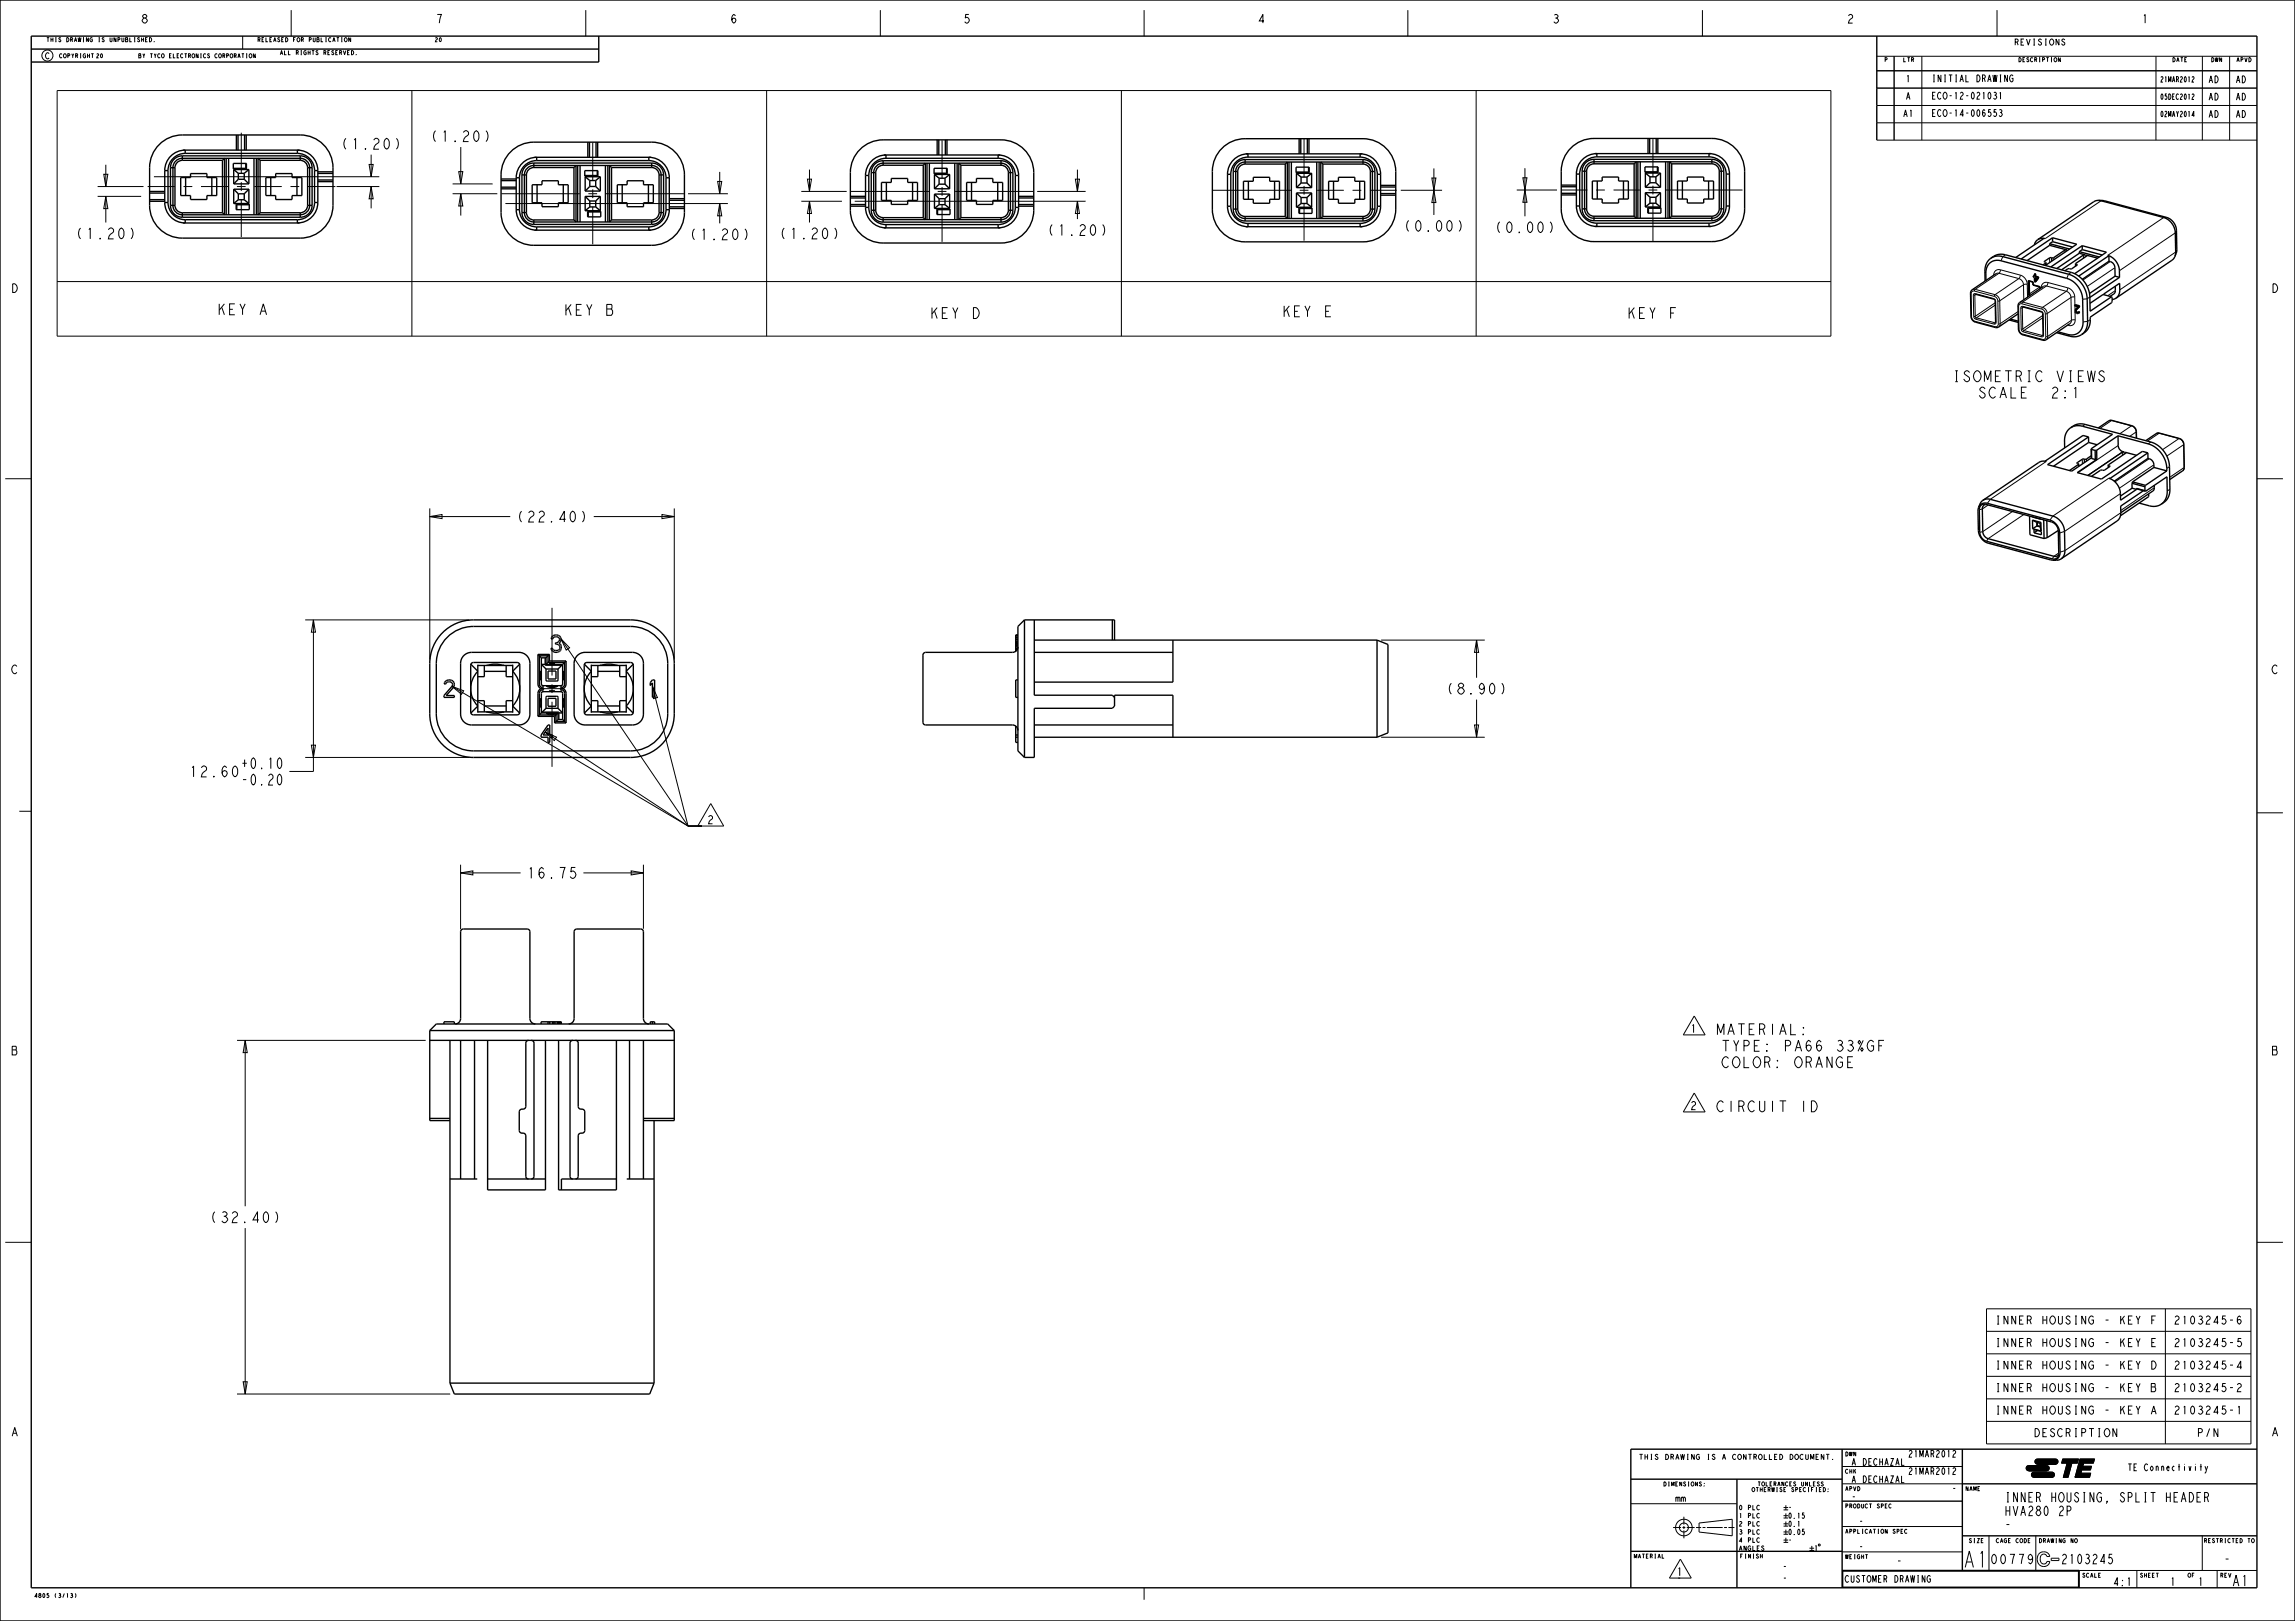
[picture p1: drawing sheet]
<svg xmlns="http://www.w3.org/2000/svg" width="841mm" height="594mm" viewBox="0 0 841 594" stroke-linecap="round" stroke-linejoin="round" font-family="sans-serif">
<defs><g id="words">
<text font-size="7.8" x="719.3" y="574.4">A1</text>
<g font-size="5.2">
<text x="157.4" y="51.9">(1.20 )</text>
<text x="124.6" y="54.7">(1.20 )</text>
<text x="27.4" y="87.5">(1.20 )</text>
<text x="252.3" y="87.9">(1.20 )</text>
<text x="285.2" y="87.5">(1.20 )</text>
<text x="383.4" y="86.3">(1.20 )</text>
<text x="514" y="84.8">(0.00 )</text>
<text x="547.4" y="85.3">(0.00 )</text>
<text x="79.4" y="115.3">KEY A</text>
<text x="206.4" y="115.6">KEY B</text>
<text x="340.6" y="116.7">KEY D</text>
<text x="469.6" y="116.1">KEY E</text>
<text x="596.1" y="116.7">KEY F</text>
<text x="720.2" y="139.9">ISOMETRIC VIEWS</text>
<text x="727" y="145.9">SCALE</text>
<text x="752.2" y="145.9">2:1</text>
<text x="189" y="191.3">(22.40 )</text>
<text x="529.7" y="254.4">(8.90 )</text>
<text x="88" y="281.7">+0.10</text>
<text x="69" y="284.7">12.60</text>
<text x="88" y="287.7">-0.20</text>
<text x="192.8" y="321.9">16.75</text>
<text x="628" y="379.2">MATERIAL:</text>
<text x="627.8" y="385.2">TYPE: PA66 33%GF</text>
<text x="627.8" y="391.2">COLOR: ORANGE</text>
<text x="628" y="407.4">CIRCUIT ID</text>
<text x="76.6" y="448">(32.40 )</text>
<text x="817.8" y="581.2">A1</text>
</g>
<g font-size="4.6">
<text x="734.4" y="550.4">INNER HOUSING, SPLIT HEADER</text>
<text x="734.4" y="555.4">HVA280 2P</text>
<text x="734.4" y="560.4">-</text>
<text x="729.1" y="573.1">00779</text>
<text x="755.1" y="573">2103245</text>
<text x="814.7" y="573">-</text>
</g>
<g font-size="4.1">
<text x="51.5" y="8.5">8</text>
<text x="159.5" y="8.5">7</text>
<text x="267.4" y="8.5">6</text>
<text x="352.8" y="8.5">5</text>
<text x="460.7" y="8.5">4</text>
<text x="568.7" y="8.5">3</text>
<text x="676.6" y="8.5">2</text>
<text x="784.6" y="8.5">1</text>
<text x="3.9" y="107.2">D</text>
<text x="832.2" y="107.2">D</text>
<text x="3.9" y="246.9">C</text>
<text x="832.2" y="246.9">C</text>
<text x="3.9" y="386.6">B</text>
<text x="832.2" y="386.6">B</text>
<text x="3.9" y="526.3">A</text>
<text x="832.2" y="526.3">A</text>
</g>
<g font-size="3.9">
<text x="259" y="301.9">2</text>
<text x="619.2" y="378.4">1</text>
<text x="619.2" y="406.6">2</text>
<text x="736.2" y="485.2">INNER HOUSING - KEY F</text>
<text x="798.6" y="485.2">2103245-6</text>
<text x="736.2" y="493.5">INNER HOUSING - KEY E</text>
<text x="798.6" y="493.5">2103245-5</text>
<text x="736.2" y="501.7">INNER HOUSING - KEY D</text>
<text x="798.6" y="501.7">2103245-4</text>
<text x="736.2" y="510">INNER HOUSING - KEY B</text>
<text x="798.6" y="510">2103245-2</text>
<text x="736.2" y="518.2">INNER HOUSING - KEY A</text>
<text x="798.6" y="518.2">2103245-1</text>
<text x="747.9" y="526.5">DESCRIPTION</text>
<text x="805.7" y="526.5">P/N</text>
<text x="694.8" y="573.5">-</text>
<text x="614.1" y="577.4">1</text>
<text x="774.2" y="581.1">4:1</text>
<text x="795.1" y="581.1">1</text>
<text x="805.3" y="581.1">1</text>
</g>
<g font-size="3.3">
<text x="707.7" y="30">INITIAL DRAWING</text>
<text x="698.2" y="30.1">1</text>
<text x="809.2" y="30.3">AD</text>
<text x="819.2" y="30.3">AD</text>
<text x="698.3" y="36.5">A</text>
<text x="707.7" y="36.3">ECO-12-021031</text>
<text x="809.2" y="36.7">AD</text>
<text x="819.2" y="36.7">AD</text>
<text x="697.3" y="42.8">A1</text>
<text x="707.7" y="42.7">ECO-14-006553</text>
<text x="809.2" y="43">AD</text>
<text x="819.2" y="43">AD</text>
<text x="699.1" y="534">21MAR2012</text>
<text x="678.3" y="537">A DECHAZAL</text>
<text x="779.5" y="538.9">TE Connectivity</text>
<text x="678.3" y="543.3">A DECHAZAL</text>
<text x="699.1" y="540.3">21MAR2012</text>
<text x="613.9" y="550.3">mm</text>
<text x="678.3" y="549.7">-</text>
<text x="715.1" y="546.7">-</text>
<text x="681" y="558.7">-</text>
<text x="681" y="568">-</text>
<text x="653.1" y="575.3">-</text>
<text x="614.3" y="579.5">-</text>
<text x="653.1" y="579.5">-</text>
<text x="675.9" y="579.8">CUSTOMER DRAWING</text>
</g>
<g font-size="2.9">
<text x="737.9" y="16.5">REVISIONS</text>
<text x="16.4" y="21.6">C</text>
</g>
<g font-size="2.6">
<text x="791.5" y="30.1">21MAR2012</text>
<text x="791.5" y="36.4">05DEC2012</text>
<text x="791.5" y="42.8">02MAY2014</text>
<text x="655.2" y="553.4">-</text>
<text x="655.2" y="556.4">0.15</text>
<text x="655.2" y="559.4">0.1</text>
<text x="655.2" y="562.4">0.05</text>
<text x="655.2" y="565.3">-</text>
</g>
<text font-size="2.5" x="606.9" y="534.8">THIS DRAWING IS A CONTROLLED DOCUMENT.</text>
<g font-size="2.2">
<text x="637.1" y="553.3">0 PLC</text>
<text x="637.1" y="556.3">1 PLC</text>
<text x="637.1" y="559.2">2 PLC</text>
<text x="637.1" y="562.2">3 PLC</text>
<text x="637.1" y="565.2">4 PLC</text>
<text x="637.1" y="568.2">ANGLES</text>
</g>
<g font-size="2">
<text x="16.9" y="15.3">THIS DRAWING IS UNPUBLISHED.</text>
<text x="94.2" y="15.3">RELEASED FOR PUBLICATION</text>
<text x="159.2" y="15.3">20</text>
<text x="21.6" y="21.2">COPYRIGHT</text>
<text x="35.1" y="21.2">20</text>
<text x="50.6" y="21.2">BY TYCO ELECTRONICS CORPORATION</text>
<text x="102.5" y="20.1">ALL RIGHTS RESERVED.</text>
<text x="690.4" y="22.6">P</text>
<text x="697.3" y="22.6">LTR</text>
<text x="739.5" y="22.6">DESCRIPTION</text>
<text x="795.9" y="22.6">DATE</text>
<text x="810.1" y="22.6">DWN</text>
<text x="819.4" y="22.6">APVD</text>
<text x="676.1" y="533.6">DWN</text>
<text x="676.1" y="539.9">CHK</text>
<text x="609.4" y="544.6">DIMENSIONS:</text>
<text x="643.9" y="544.5">TOLERANCES UNLESS</text>
<text x="641.8" y="546.6">OTHERWISE SPECIFIED:</text>
<text x="676.1" y="546.3">APVD</text>
<text x="720.1" y="546.3">NAME</text>
<text x="676.1" y="552.6">PRODUCT SPEC</text>
<text x="676.1" y="561.9">APPLICATION SPEC</text>
<text x="721.3" y="565.3">SIZE</text>
<text x="731.3" y="565.3">CAGE CODE</text>
<text x="747" y="565.3">DRAWING NO</text>
<text x="807.5" y="565.3">RESTRICTED TO</text>
<text x="598.6" y="571">MATERIAL</text>
<text x="637.5" y="571">FINISH</text>
<text x="676.1" y="571.2">WEIGHT</text>
<text x="762.9" y="578">SCALE</text>
<text x="784.1" y="578">SHEET</text>
<text x="801.6" y="578">OF</text>
<text x="813.5" y="578">REV</text>
<text x="12.4" y="585.4">4805 (3/13)</text>
</g>
</g></defs>
<g fill="none" stroke="#000" stroke-width=".37">
<path d="M33.4 19.7h.9M33.9 19.7v1.5M51.2 14l-.5-.2-.3 .4a.67 .67 0 0 1 .6 .4 .67 .67 0 0 1-.1 .7l-.5-.4M51.9 13.8v1.5M51.9 14.5h.7M52.6 13.8v1.5M53.3 14.5h.5M54.1 13.8h-.8v1.5h.8M54.8 13.8a.76 .76 0 0 1 .8 .7 .76 .76 0 0 1-.8 .8zM56.6 15.3h.1M88.6 19.7h.8M88.9 13.2v4.8"/>
<path d="M89 19.7v1.5M90.2 19.7h.4M90.4 19.7v1.5M91.5 19.8l.2-.1a.7 .7 0 0 1 .6 .8 .7 .7 0 0 1-.8 .6l-.2-.7zM93.5 19.7v1.5l-.7-1.5v1.5M106.7 3.7v9.5M123.4 13.8h.9M123.8 13.8v1.5M125.1 13.8h.3M125.1 15.3h.3M125.3 13.8v1.5M125.8 18.5l.5 1.6 .4-1.6"/>
<path d="M127.4 19.3h.4M128.1 18.5h-.7v1.6h.7M128.5 13.8v1.5l-.7-1.5v1.5M128.8 18.5a.76 .76 0 0 1 .8 .8 .76 .76 0 0 1-.8 .8zM130.6 20.1h.1M214.7 3.7v9.5M322.6 3.7v9.5M419.3 3.7v9.5M515.9 3.7v9.5M623.9 3.7v9.5M731.8 3.7v9.5M754.5 14.3v2.2l-1.1-2.2v2.2"/>
<path d="M756.6 14.7l-.4-.4-.6 .4 1 1.1-.1 .6-.5 .1-.6-.5M87.2 21.2l.4-1.5 .4 1.5M87.3 20.7h.6M90.2 21.2h.4M687.7 38.7h139.3M687.7 20.6h139.4M704.3 20.6v30.8M730.7 34l.2-.2 .5 .2 .2 .4-.4 .5a.69 .69 0 0 1 .5 .9 .69 .69 0 0 1-1 .3l-.2-.2M730.9 34.9h.3M732.8 34.2l.3-.4v2.5M735.6 27.5v2.5l-1-2.5v2.5M737.7 27.9l-.4-.4a1.35 1.35 0 0 0-.9 1.2 1.35 1.35 0 0 0 .9 1.3l.4-.4v-.9h-.5"/>
<path d="M755 21.1v1.5l-.7-1.5v1.5M790.1 20.6l-.1 30.8M801.3 21.1h-.7v1.5h.7M803.3 28.4l.2-.3 .5 .3-.7 1.7h.7M803.3 34.8l.2-.4 .5 .4-.7 1.6h.7M807.1 20.6l-.1 30.8M817.1 20.6l-.1 30.8M824.1 21.1a.76 .76 0 0 1 .8 .8 .76 .76 0 0 1-.8 .7zM88.4 48.6v15M217.2 52.2v14M345.2 51.4v14M477.9 50.9v14"/>
<path d="M605.7 51v13.8M687.7 45h139.3M687.7 51.4h139.3M731.6 40.2h-.8l-.1 1 .2-.2a.85 .85 0 0 1 .8 .8 .85 .85 0 0 1-.8 .9l-.4-.4M732.7 40.4l.5-.2 .4 .4-.4 .6a.69 .69 0 0 1 .5 .9 .69 .69 0 0 1-1 .4l-.1-.2M733 41.2h.2M804.1 42.3h-.8l.6-1.5v2M54.1 68.4h10M67.3 68.4h3.2M73.7 68.4h9.9M86.8 68.4h3.2M88.4 66.8v3.2"/>
<path d="M88.4 73.2v13.6M93.2 68.4h10.1M106.5 68.4h3.2M112.8 68.4h10.1M183.7 71h28.7M215.6 71h3.2M217.2 69.4v3.2M217.2 75.8v13.7M222 71h28.6M311.8 70.1h28.6M343.6 70.1h3.2M345.2 68.6v3.1"/>
<path d="M345.2 74.9v13.7M350 70.1h28.6M444.4 69.7h28.7M476.3 69.7h3.2M477.9 68.1v3.2M477.9 74.5v13.7M482.7 69.7h9.7M495.6 69.7h3.2M502 69.7h9.8M572.1 69.6h9.6M584.9 69.6h3.2M591.3 69.6h9.6"/>
<path d="M604.1 69.6h3.2M605.7 68v3.2M605.7 74.4v14.2M610.5 69.6h28M771.1 73.5l-1.2 .1-20.4 13.8M794 79.7h-1.1l-20.5 13.9M727.4 99.5l.3 .7M733.1 98.9a1.88 1.88 0 0 0-2.5 1.9M733.1 98.9l-.6 1.2M733.1 98.9l7.2 1.9M734.9 93.4l-1 .6-.6 1.6M749.2 95.8v.2"/>
<path d="M749.7 96.4v.8M751.1 94.5v1.7M751.8 94.4v1.3M751.9 94.5l.1 1.1M752.6 94.4v.8M756.7 91.6v.8M757.4 91.6v.4M759 99.8l-1 .7-.6 1.5M760.8 96.8v.6M761 96.9v.4M763.4 93.5l.1 1.1M764.1 93.4l.1 .8"/>
<path d="M764.6 93.5v.4M773.3 95.8l-10 6.8M775 98.1l-10.2 6.9M797.6 84.4l-.5 .9-20.4 13.9M797.7 91.4l-.4 1-20.5 13.8M722.1 107.5l.2 .2M722.3 115.9l.2 .2M722.3 107.7l.2 8.4M722.5 116.1l.4 1 .9 .7M722.7 106.2h.1M723.1 108.2l.2 7.8M723.3 116l.2 .6 .5 .4"/>
<path d="M723.5 106.7l-.8 .1-.4 .9M723.5 106.7l7.3 1.9M723.7 108.2h-.6M723.7 108.2l.1 7.7M723.8 117.8l.1 .2M723.8 117.8l7.2 1.9M723.8 107.9l-.1 .3M723.8 106l-1.1 .2M723.8 106l-.3 .7M723.8 106l7.3 2M723.8 115.9l-.5 .1M723.8 115.9l.5 .6"/>
<path d="M723.9 107.6l.1 .2M723.9 107.6l-.6 .1-.2 .5M723.9 107.6l6.7 1.8M724 117l6.7 1.8M724.1 107.9l-.4 .3M724.3 116.5l-.3 .5M724.3 116.5l6.6 1.8M730.6 109.4l.1 .2M730.6 109.4l.5 .4 .2 .6M730.8 108.6l.9 .7 .4 1M730.9 118.3l-.2 .5M731 119.7l.2 .3"/>
<path d="M731.1 108l1.2 .8 .5 1.4M731.1 108l-.3 .6M731.1 110.3l.2 .1M731.2 110.9l-7.4 5M731.2 111.8l-6.9 4.7M731.2 118.2l-.3 .1M731.3 110.4l.2 7.8M731.5 118.2l-.6 .1M731.5 118.2l-.2 .5-.6 .1M732.1 110.3l.2 8.4M732.3 118.7l-.4 .8-.9 .2M732.5 100.1l-1.1 .2"/>
<path d="M732.5 100.1l-8.7 5.9M732.5 100.1l7.3 2M732.8 110.2l-.7 .1M732.8 110.2l.2 8.4M733 118.6l-.7 .1M733 118.6l-.6 1.2M739.5 112.2l.2 .1M739.5 114.2l-6.5 4.4M739.7 112.3l.2 8.4M739.8 102.1l1.2 .8 .5 1.4M739.8 102.1l-8.7 5.9M740.1 110.8h.1"/>
<path d="M740.3 100.8a3.7 3.7 0 0 1 2.6 3.4M740.3 100.8l-.5 1.3M740.5 112.9l.2 7.7M740.9 111.3l-.8 .2-.4 .8M740.9 111.3l7.3 2M741.1 112.8l-.6 .1M741.1 112.8l.1 7.8M741.2 112.5l-.1 .3M741.2 110.7l-1.1 .1M741.2 110.7l-.3 .6M741.2 110.7l7.3 1.9M741.3 112.3l.1 .2"/>
<path d="M741.3 112.3l-.6 .1-.2 .5M741.3 112.3l6.7 1.8M741.5 112.5l-.4 .3M741.5 104.3l.1 5.5M741.5 104.3l-8.7 5.9M742.9 104.2l-1.4 .1M742.9 104.2l.1 4.7M747.5 105.1l-4.1 2.6M748 114.1l.1 .2M748 114.1l.5 .3 .2 .7M748.2 113.3l.9 .6 .4 1.1M748.5 112.6l1.2 .9 .5 1.4"/>
<path d="M748.5 112.6l-.3 .7M748.5 114.9l.2 .2M748.6 115.6l-7.4 5M748.6 116.4l-6.9 4.7M748.7 115.1l.2 7.7M749.5 115l.2 8.3M749.9 104.8l-1.1 .1M749.9 104.8l7.3 1.9M749.9 104.8l-8.7 5.9M750.2 114.9l-.7 .1M750.2 114.9l.2 8.4M750.5 103.5a1.88 1.88 0 0 0-2.5 2"/>
<path d="M750.5 103.5l-.6 1.3M750.5 103.5l7.2 2M757.2 106.7l1.2 .9 .5 1.4M757.2 106.7l-8.7 5.9M757.7 119.2l.3 .1M757.7 105.5a3.7 3.7 0 0 1 2.6 3.3M757.7 105.5l-.5 1.2M758 119v.3M758.9 109l.2 8.4M758.9 109l-8.7 5.9M759.1 117.4l-.6 1.2M759.1 117.4l-8.7 5.9"/>
<path d="M760.3 108.8l-1.4 .2M760.3 108.8v2.9M760.4 112.1v1.4M760.4 114.3l.1 2.9M760.5 117.2a1.88 1.88 0 0 1-2.5 2.1M760.5 117.2l-1.4 .2M765.8 108.8l-1 .7-1.6 .2M766 117.1l-1 .7-1.7 .2M775.2 106.5l-2.8 1.9M739.7 120.6l.2 .1M739.9 120.7l.4 1.1 .9 .6M740.7 120.6l.2 .7 .5 .3"/>
<path d="M741.2 122.4l.1 .3M741.2 122.4l7.2 2M741.2 120.6h-.5M741.2 120.6l.5 .5M741.4 121.6l6.7 1.8M741.7 121.1l-.3 .5M741.7 121.1l6.6 1.8M748.3 122.9l-.2 .5M748.4 124.4l.2 .3M748.6 122.9h-.3M748.9 122.8l-.6 .1M748.9 122.8l-.2 .5-.6 .1"/>
<path d="M749.7 123.3l-.4 .9-.9 .2M750.4 123.3l-.6 1.2M750.4 123.3h-.7M757.8 122.6l.6 .6M764.1 155.5l-1 .7M772.7 154.2h.1M773.8 154.1l-1.1 .1M773.8 154.1l-4.3 2.9M773.8 154.1l7.3 1.9M773.9 154.1h-.1M773.9 154.1h.1M781.1 156l.2 .1a2.5 2.5 0 0 1 1.5 2.1"/>
<path d="M781.1 156l-4.3 2.9M781.2 156h-.1M782.8 158.2v.1M782.8 158.3l-2.4 1.6M782.8 158.3v2.2M782.9 158.2l-.1 .1M791.2 158.8l-1.1 .1M791.2 158.8l-4.3 2.8M791.2 158.8l7.3 1.9M791.3 158.7l-.1 .1M791.3 158.7h.1M1.9 175.4h9.6"/>
<path d="M749.8 169.1l-20.4 13.9-1.1 1.4M761.2 169.6v.2M761.6 170.2l.1 .8M763.1 168.3v1.7M763.7 168.2l.1 1.3M763.9 168.3v1.1M764.6 168.2v.8M772.8 175.2l-20.5 13.9-1.1 1.5M772.8 170.6v.6M772.9 170.7l.1 .4M776.2 163.2l-14.8 10M777.7 165.7l.1 1.2"/>
<path d="M777.9 165.5l-12.8 8.7M778.4 165.6v.8M778.8 165.7l.1 .4M787.6 168.1l-12.6 8.5M788.2 162l-1 .6M789.3 170.3l-12.7 8.6M789.5 178.7l-12.4 8.4M795 171l-1 .6M795.2 179.3l-1 .6M798.5 160.7l.2 .1a2.5 2.5 0 0 1 1.5 2.2M798.5 160.7l-6 4.1M798.6 160.7h-.1"/>
<path d="M800.2 163l-6.2 4.1M800.2 163l.2 8.3M800.3 162.8l-.1 .2M800.4 171.3l-.6 1.2M800.4 171.3l-5.3 3.6M800.4 171.2v.1M827.1 175.4h9.5M728.6 185.1l-2.2 1.4-1.1 .3M737.5 187.4l-10.9 7.4-1.1 .3M741.6 188.5l-13.1 8.9-.5 .9M777 180.9l-20.5 13.8-1.7 .6M777.2 187.9l-20.5 13.9-1.8 .5"/>
<path d="M754.4 202.6l-1.8 1.2-.6 1M202.3 222.7v24.9M199.3 252.4h6M202.3 250.8v3.2M202.3 257.2v23.8M7.1 297.3h4.4M827.1 297.8h9.5M168.8 319.9l4.5-.8v1.5zM168.8 316.9v23.6M168.8 319.9h22M210.8 317.9h-1.4l-.2 1.6 .4-.3a1.34 1.34 0 0 1 1.5 1.3 1.34 1.34 0 0 1-1.5 1.4l-.7-.7M213.8 319.9h22"/>
<path d="M231.3 319.1l4.5 .8-4.5 .7zM235.8 316.9v23.4M620.8 372.3l4 6.9h-8zM620.8 400.5l4 7h-8zM1.9 455.2h9.6M827.1 455.2h9.5M600.8 532.9h1.2M601.4 532.9v1.9M602.8 532.9v1.9M602.8 533.9h.9M603.7 532.9v1.9M604.9 532.9h.5"/>
<path d="M604.9 534.8h.5M605.2 532.9v1.9M666.4 532.9h-.9v1.9h.9M668.3 532.9v1.9l-.9-1.9v1.9M669.2 532.9h1.2M669.8 532.9v1.9M671.6 534.7l.1 .1zM675 537.4h44.1M694.7 537l.6-2.5 .7 2.5M696.8 534.5v2.5h1M715.6 531.9l.4-.4 .6 .4-1 2.1h1M715.6 538.2l.4-.4 .6 .4-1 2.1h1"/>
<path d="M742.8 537.3l.6-.3h6.6a.95 .95 0 0 1 .9 .9 .95 .95 0 0 1-.8 1l-6.7 .1a.95 .95 0 0 1-.8-.6 .95 .95 0 0 1 .2-1.1zM743.4 539l6.7-.1zM744.7 539.7l.7-.2h6.5a.95 .95 0 0 1 1 .8 .95 .95 0 0 1-.9 1l-6.6 .1a.95 .95 0 0 1-.9-.6 .95 .95 0 0 1 .2-1.1zM746 534.9l.6-.3h6.6a.95 .95 0 0 1 .9 .9 .95 .95 0 0 1-.8 1h-6.7a.95 .95 0 0 1-.8-.5 .95 .95 0 0 1 .2-1.1zM746.6 536.5h6.7zM750.1 538.9l-6.7 .1a.95 .95 0 0 1-.9-1 .95 .95 0 0 1 .9-1h6.6a.95 .95 0 0 1 .9 1 .95 .95 0 0 1-.9 1M753.3 536.5h-6.7a.95 .95 0 0 1-.9-.9 .95 .95 0 0 1 .9-1h6.6a.95 .95 0 0 1 .9 1 .95 .95 0 0 1-.9 .9M755.9 534.6h5.8l-.4 1.5h-2.1l-1.4 5.3h-1.7l1.4-5.3h-2zM762.2 534.6h5.3l-.4 1.5h-3.6l-3.1 5.3zM762.2 534.6h5.3l-.4 1.5h-3.6l-.3 1.2h3.2l-.3 1.3h-3.3l-.3 1.3h3.6l-.4 1.5h-5.3zM762.8 538.6l-.3 1.3h3.6l-.4 1.5h-5.3zM763.5 536.1l-.3 1.2h3.2l-.3 1.3h-3.3l-2.4 2.8z"/>
<path d="M806.1 537.5h.8M806.5 536.4v2.5M808 537.3l.5 1.4-.1 .7-.5 .4M809 537.3l-.5 1.4M597.6 551h38.9M613.1 559.7h2.9M616.5 559.7h1.1M617.1 555.8v2.9M617.1 559.2v1.1M618.1 559.7h2.9M621.5 559.7h1.9M622.6 558.1l12.2-1.4v6.1l-12.2-1.4z"/>
<path d="M623.5 543.3l-.5-.3-.2 .4a.67 .67 0 0 1 .6 .4 .67 .67 0 0 1-.2 .8l-.5-.4M623.9 559.7h1.1M624.6 543.5h.1M624.6 544.6h.1M625.5 559.7h5.8M631.8 559.7h1M633.4 559.7h2.2M644.8 551.9l-.4-.3a.79 .79 0 0 0-.7 .9 .79 .79 0 0 0 .9 .6l.2-.1M644.8 554.8l-.4-.2a.79 .79 0 0 0-.7 .8 .79 .79 0 0 0 .9 .7l.2-.1M644.8 557.8l-.4-.3a.79 .79 0 0 0-.7 .9 .79 .79 0 0 0 .9 .7l.2-.1M653.6 552.4h1.7M653.6 558.4h1.7"/>
<path d="M653.6 555.4h1.7M653.6 553.3h1.7M653.6 559.2h1.7M653.6 556.3h1.7M654.4 551.6v1.7M654.4 554.6v1.7M654.4 557.5v1.7M661.2 554.4h-.6l-.1 .8 .2-.1a.67 .67 0 0 1 .6 .6 .67 .67 0 0 1-.6 .7l-.3-.3M664.5 543.8h.5M665.2 543h-.7v1.5h.7M665.4 545.1h.4M665.4 546.6h.4"/>
<path d="M666.7 543.3l-.5-.3-.2 .4a.67 .67 0 0 1 .6 .4 .67 .67 0 0 1-.2 .7l-.5-.3M666.7 545.8h.5M667.4 545.1h-.7v1.5h.7M668.1 543.3l-.4-.3-.3 .4a.67 .67 0 0 1 .6 .4 .67 .67 0 0 1-.1 .7l-.6-.3M668.2 545.1a.76 .76 0 0 1 .8 .7 .76 .76 0 0 1-.8 .8zM670 545.6h.1M670 546.6h.1M675 559.4h44.1M675 543.7h44.1M680.7 544.7a.76 .76 0 0 1 .9 .8 .76 .76 0 0 1-.9 .8zM690.9 551.9h.4M691.6 551.1h-.7v1.5h.7"/>
<path d="M693 551.3l-.2-.2a.7 .7 0 0 0-.7 .8 .7 .7 0 0 0 .8 .6l.1-.1M694.7 543.3l.6-2.5 .7 2.5M696.8 540.8v2.5h1M725.5 544.7h-.7v1.6h.7M745.4 541.4l6.6-.1zM752 541.4h-6.6a.95 .95 0 0 1-1-1 .95 .95 0 0 1 1-.9h6.5a.95 .95 0 0 1 1 .9 .95 .95 0 0 1-1 1M757.5 553.7h.9l.5-.6v-.6l-.5-.6h-.9v3.5M798.1 546.9h-1.4v3.5h1.4M799.3 550.4l.9-3.5 .9 3.5M799.7 549.2h1M802.3 546.9a1.75 1.75 0 0 1 1.5 1.1 1.75 1.75 0 0 1-.3 1.8l-.5 .6h-.7zM805.1 548.7h.9"/>
<path d="M806.5 546.9h-1.4v3.5h1.4M807.9 548.7h.9l.5-.6v-.6l-.5-.6h-.9v3.5M808.8 548.7l.5 1.7M609.1 569.5v1.5h.7M617.1 560.8v2.9M644.8 560.8l-.4-.3a.79 .79 0 0 0-.7 .9 .79 .79 0 0 0 .9 .7l.2-.2M644.8 563.8l-.4-.3a.79 .79 0 0 0-.7 .9 .79 .79 0 0 0 .9 .7l.2-.2M645.1 570.2h.7M645.8 569.5v1.5M646.4 566.8l-.3-.3-.5 .3 .8 .8-.1 .4-.4 .2-.4-.4M653.6 564.3h1.7M653.6 561.4h1.7"/>
<path d="M653.6 565.2h1.7M653.6 562.2h1.7M654.4 560.5v1.7M654.4 563.5v1.7M661.2 560.4h-.6l-.1 .8 .2-.2a.67 .67 0 0 1 .6 .7 .67 .67 0 0 1-.6 .7l-.3-.4M663.1 567.3h1.7M663.1 568.2h1.7M663.9 566.5v1.7M665.3 566.7l.2-.4v2M666.5 565.8l.5 .2-.2 .5-.5-.2zM675 568.7h44.1M683.5 569.7h.9"/>
<path d="M684 569.7v1.5M695.2 561.1l.6-.1v-.5l-.6-.1v1.5M696.6 561.1h.5M697.4 560.4h-.8v1.5h.8M698.8 560.6l-.3-.2a.7 .7 0 0 0-.6 .8 .7 .7 0 0 0 .8 .6l.1-.1M705.4 577.3v2.5l-1-2.5v2.5M707.4 577.7l-.4-.4a1.33 1.33 0 0 0-.9 1.3 1.33 1.33 0 0 0 .9 1.2l.4-.4v-.8h-.5M726.8 563.8h-.8v1.5h.8M728.9 562.8v12.7M741.8 563.8a.76 .76 0 0 1 .8 .8 .76 .76 0 0 1-.8 .7zM743.2 564.6h.5M744 563.8h-.8v1.5h.8"/>
<path d="M744.8 570.7l-.2 .6-.6 .3-.6-.3a1.27 1.27 0 0 1 .6-1.7l.4 .3a2.21 2.21 0 0 1-.4 3.2l-.6-.6M746 562.8v12.7M747.3 569.2l.8-.4 1.2-.1 .8 .2 .7 .7 .3 .8h-1l-.5-.7-.8-.2-.8 .4-.3 .8 .1 1.5 .7 .8h1l.6-.8h1l-.2 .8-.7 .7-1.7 .3-1.5-1-.5-1.9zM754.5 571h-2.8v.9h2.8M759.7 563.8v1.5l-.8-1.5v1.5M761.9 575.5h65.2M769 577.3h.5M769.8 576.5h-.8v1.5h.8M774 569.5h-1l-.2 1.5 .3-.3a1.17 1.17 0 0 1 1.1 1.2 1.17 1.17 0 0 1-1.1 1.1l-.5-.5M783.1 575.5v6.3M790.1 576.5h.9M790.6 576.5v1.5"/>
<path d="M807 562.8v12.7M812.5 575.5v6.3M823.7 563.8h.9M824.1 563.8v1.5M25.9 584l.4-.1 .3 .3-.3 .3a.42 .42 0 0 1 .2 .7 .42 .42 0 0 1-.7 0M26.1 584.5h.2M27.5 583.9l.3 .9-.3 .6M419.3 581.8v4.4"/>
<circle cx="126.7" cy="14.5" r=".68"/>
<circle cx="17.4" cy="20.4" r="2.03"/>
<circle cx="753.2" cy="21.8" r=".68"/>
<circle cx="617.1" cy="559.7" r="3"/>
<circle cx="617.1" cy="559.7" r="1.66"/>
<circle cx="760.8" cy="564.5" r=".68"/>
<circle cx="825.6" cy="564.5" r=".68"/>
</g>
<path d="M742.8 537.3l.6-.3h6.6a.95 .95 0 0 1 .9 .9 .95 .95 0 0 1-.8 1l-6.7 .1a.95 .95 0 0 1-.8-.6 .95 .95 0 0 1 .2-1.1zM744.7 539.7l.7-.2h6.5a.95 .95 0 0 1 1 .8 .95 .95 0 0 1-.9 1l-6.6 .1a.95 .95 0 0 1-.9-.6 .95 .95 0 0 1 .2-1.1zM746 534.9l.6-.3h6.6a.95 .95 0 0 1 .9 .9 .95 .95 0 0 1-.8 1h-6.7a.95 .95 0 0 1-.8-.5 .95 .95 0 0 1 .2-1.1zM755.9 534.6h5.8l-.4 1.5h-2.1l-1.4 5.3h-1.7l1.4-5.3h-2zM762.8 538.6l-.3 1.3h3.6l-.4 1.5h-5.3zM763.5 536.1l-.3 1.2h3.2l-.3 1.3h-3.3l-2.4 2.8zM762.2 534.6h5.3l-.4 1.5h-3.6l-3.1 5.3z" fill="#000"/>
<g fill="none" stroke="#000" stroke-width=".51">
<path d="M0 0h841v594h-841zM11.5 13.2h815.6v568.6h-815.6zM11.5 18h207.9M219.4 13.2v9.5h-207.9M687.7 13.2v38.2M687.7 32.3h139.4M687.7 25.9h139.4M694.1 20.6v30.8M58.3 53a12 12 0 0 1 8.5-3.5h43.2a12 12 0 0 1 12 12v13.8a12 12 0 0 1-12 12h-43.2a12 12 0 0 1-12-12v-13.8a12 12 0 0 1 3.5-8.5zM64.4 59l1.1-.7 1.3-.3h43.2a3.4 3.4 0 0 1 3.5 3.5v13.8a3.4 3.4 0 0 1-3.5 3.4h-43.2a3.4 3.4 0 0 1-3.4-3.4v-13.8l.2-1.4zM66.8 57.1a4.3 4.3 0 0 0-4.3 4.4M66.8 58.8l-1.7 .6-.7 .9-.3 1.2"/>
<path d="M66.8 57.1v1.7M66.8 58.8h14.7M66.8 57.1h43.2M67.1 55h42.6M67.9 56.2v-1.2a7.5 7.5 0 0 0-7.5 7.5M67.9 56.2a6.3 6.3 0 0 0-6.3 6.3M67.9 56.2h41.1M81.5 58.8l.8-.8v20.7l-.8-.7M81.5 58.8v19.2M82.9 58v20.7M83.8 58v20.7M85.5 59.9h4.8v2h-4.8z"/>
<path d="M86.6 49.5v5.5M87.2 49.5v5.5M89.6 49.5v5.5M90.1 59.9v1.8h-4.6M90.2 49.5v5.5M93.1 58v20.7M93.9 58v20.7M95.3 58.8l-.7-.8v20.7l.7-.7M95.3 58.8v19.2M95.3 58.8h14.7M109 56.2v-1.2a7.5 7.5 0 0 1 7.5 7.5M109 56.2a6.3 6.3 0 0 1 6.3 6.3"/>
<path d="M110 57.1a4.3 4.3 0 0 1 4.4 4.4M110 58.8l1.7 .6 .7 .9 .3 1.2M110 57.1v1.7M187.1 55.6a12 12 0 0 1 8.5-3.5h43.2a12 12 0 0 1 12 12v13.8a12 12 0 0 1-12 12h-43.2a12 12 0 0 1-12-12v-13.8a12 12 0 0 1 3.5-8.5zM195.6 59.7a4.3 4.3 0 0 0-4.3 4.4M195.6 59.7v1.7M195.6 59.7h43.2M195.9 57.7h42.6M196.7 58.8v-1.2a7.5 7.5 0 0 0-7.5 7.5M196.7 58.8a6.3 6.3 0 0 0-6.3 6.3M196.7 58.8h41.1M215.4 52.1v5.5"/>
<path d="M216 52.1v5.5M218.4 52.1v5.5M219 52.1v5.5M237.8 58.8v-1.2a7.5 7.5 0 0 1 7.5 7.5M237.8 58.8a6.3 6.3 0 0 1 6.3 6.3M238.8 59.7a4.3 4.3 0 0 1 4.4 4.4M238.8 59.7v1.7M315.1 54.8a12 12 0 0 1 8.5-3.6h43.2a12 12 0 0 1 12 12v13.8a12 12 0 0 1-12 12h-43.2a12 12 0 0 1-12-12v-13.8a12 12 0 0 1 3.5-8.4zM323.6 58.9a4.3 4.3 0 0 0-4.3 4.3M323.6 58.9v1.6M323.6 58.9h43.2M323.9 56.8h.1"/>
<path d="M323.9 56.8h42.6M324.7 58v-1.2a7.5 7.5 0 0 0-7.5 7.5M324.7 58a6.3 6.3 0 0 0-6.3 6.3M324.7 58h41.1M339.7 59.8v20.7M340.6 59.8v20.7M343.4 51.2v5.6M344 51.2v5.6M346.4 51.2v5.6M347 51.2v5.6M349.9 59.8v20.7M350.7 59.8v20.7"/>
<path d="M365.8 58v-1.2a7.5 7.5 0 0 1 7.5 7.5M365.8 58a6.3 6.3 0 0 1 6.3 6.3M366.5 56.8h.1M366.8 58.9a4.3 4.3 0 0 1 4.4 4.3M366.8 58.9v1.6M447.8 54.3a12 12 0 0 1 8.5-3.5h43.2a12 12 0 0 1 12 12v13.8a12 12 0 0 1-12 12h-43.2a12 12 0 0 1-12-12v-13.8a12 12 0 0 1 3.5-8.5zM456.3 58.5a4.3 4.3 0 0 0-4.4 4.3M456.3 58.5v1.6M456.3 58.5h43.2M456.6 56.4h42.6M457.3 57.6v-1.2a7.5 7.5 0 0 0-7.5 7.5M457.3 57.6a6.3 6.3 0 0 0-6.3 6.3"/>
<path d="M457.3 57.6h41.1M472.3 59.4v20.7M473.2 59.4v20.7M476.1 50.8v5.6M476.7 50.8v5.6M479.1 50.8v5.6M479.7 50.8v5.6M482.5 59.4v20.7M483.4 59.4v20.7M498.4 57.6v-1.2a7.5 7.5 0 0 1 7.5 7.5M498.4 57.6a6.3 6.3 0 0 1 6.3 6.3M499.5 58.5a4.3 4.3 0 0 1 4.3 4.3"/>
<path d="M499.5 58.5v1.6M575.6 54.2a12 12 0 0 1 8.5-3.5h43.2a12 12 0 0 1 12 12v13.8a12 12 0 0 1-12 12h-43.2a12 12 0 0 1-12-12v-13.8a12 12 0 0 1 3.5-8.5zM584.1 58.4a4.3 4.3 0 0 0-4.3 4.3M584.1 58.4v1.6M584.1 58.4h43.2M584.4 56.3h42.6M585.2 57.5v-1.2a7.5 7.5 0 0 0-7.5 7.5M585.2 57.5a6.3 6.3 0 0 0-6.3 6.3M585.2 57.5h41.1M600.2 59.3v20.7M601.1 59.3v20.7M603.9 50.7v5.6"/>
<path d="M604.5 50.7v5.6M606.9 50.7v5.6M607.5 50.7v5.6M610.4 59.3v20.7M611.2 59.3v20.7M626.3 57.5v-1.2a7.5 7.5 0 0 1 7.5 7.5M626.3 57.5a6.3 6.3 0 0 1 6.3 6.3M627.3 58.4a4.3 4.3 0 0 1 4.4 4.3M627.3 58.4v1.6M54.8 73.8h5.6M54.8 73.2h5.6M54.8 70.8h5.6"/>
<path d="M54.8 70.2h5.6M60.4 74.2a7.5 7.5 0 0 0 7.5 7.5v-1.2M60.4 62.5v11.7M60.4 74.2h1.2M60.4 62.5h1.2M61.6 74.2a6.3 6.3 0 0 0 6.3 6.3M61.6 62.5v11.7M62.5 75.3a4.3 4.3 0 0 0 4.3 4.3M62.5 61.5v13.8M62.5 75.3h1.6M62.5 61.5h1.6M64.1 61.5v13.8"/>
<path d="M64.1 75.3l.3 1.1 .7 1 1.7 .6M66.2 65.1h3.6v-1.5h6v1.5h3.6v6.6h-3.6v1.4h-6v-1.4h-3.6zM66.8 78v1.6M66.8 79.6h43.2M66.8 78h14.7M68 65.1v6.6M77.6 65.1v6.6M85.6 74.6h5.6M85.6 62.1v5.3M85.6 69.3v5.3M85.6 69.3l1.7 1.7M85.6 69.3h5.6"/>
<path d="M85.6 67.4h5.6M85.6 62.1l1.7 1.4M85.6 62.1h5.6M86.5 74.8h4.8v2h-4.8zM87.3 73.2h2.2M87.3 65.7l-1.7 1.7M87.3 71h2.2M87.3 63.5v2.2M87.3 71v2.2M87.3 65.7h2.2M87.3 73.2l-1.7 1.4M87.3 63.5h2.2"/>
<path d="M89.5 73.2l1.7 1.4M89.5 63.5v2.2M89.5 71v2.2M89.5 65.7l1.7 1.7M91.2 62.1l-1.7 1.4M91.2 62.1v5.3M91.2 69.3v5.3M91.2 69.3l-1.7 1.7M91.3 75h-4.5v1.8M95.3 78h14.7M97.4 65.1h3.6v-1.5h6v1.5h3.6v6.6h-3.6v1.4h-6v-1.4h-3.6zM99.2 65.1v6.6"/>
<path d="M108.8 65.1v6.6M110 78v1.6M112.7 75.3l-.3 1.1-.7 1-1.7 .6M112.7 75.3h1.7M112.7 61.5h1.7M112.7 61.5v13.8M114.4 61.5v13.8M114.4 75.3a4.3 4.3 0 0 1-4.4 4.3M115.3 74.2a6.3 6.3 0 0 1-6.3 6.3M115.3 74.2h1.2M115.3 62.5h1.2M115.3 62.5v11.7"/>
<path d="M116.5 74.2a7.5 7.5 0 0 1-7.5 7.5v-1.2M116.5 66.6h5.5M116.5 66h5.5M116.5 63.6h5.5M116.5 63h5.5M116.5 62.5v11.7M183.6 69.2h5.6M183.6 68.6h5.6M183.6 66.2h5.6M183.6 65.6h5.6M189.2 76.8a7.5 7.5 0 0 0 7.5 7.5v-1.2M189.2 76.8h1.2"/>
<path d="M189.2 65.1v11.7M189.2 65.1h1.2M190.4 76.8a6.3 6.3 0 0 0 6.3 6.3M190.4 65.1v11.7M191.3 77.9a4.3 4.3 0 0 0 4.3 4.3M191.3 64.1v13.8M191.3 77.9h1.6M191.3 64.1h1.6M192.9 77.9l.6 1.7 .9 .7 1.2 .3M192.9 64.1v13.8M193.2 61.7l1.1-.8 1.3-.3h43.2a3.4 3.4 0 0 1 3.5 3.5v13.8a3.4 3.4 0 0 1-3.5 3.4h-43.2a3.5 3.5 0 0 1-3.4-3.4v-13.8l.2-1.3zM195 67.7h3.6v-1.5h6v1.5h3.6v6.6h-3.6v1.4h-6v-1.4h-3.6z"/>
<path d="M195.6 61.4l-1.7 .6-.7 .9-.3 1.2M195.6 61.4h14.7M196.8 67.7v6.6M206.4 67.7v6.6M210.3 61.4l.8-.8v20.7l-.8-.7M210.3 61.4v19.2M211.7 60.6v20.7M212.6 60.6v20.7M214.3 62.5h4.8v2h-4.8zM214.4 77.2h5.6M214.4 64.8v5.2M214.4 72v5.2"/>
<path d="M214.4 72l1.7 1.7M214.4 72h5.6M214.4 70h5.6M214.4 64.8l1.7 1.4M214.4 64.8h5.6M215.3 77.4h4.8v2.1h-4.8zM216.1 75.8h2.2M216.1 68.3l-1.7 1.7M216.1 73.7h2.2M216.1 66.2v2.1M216.1 73.7v2.1M216.1 68.3h2.2"/>
<path d="M216.1 75.8l-1.7 1.4M216.1 66.2h2.2M218.3 75.8l1.7 1.4M218.3 66.2v2.1M218.3 73.7v2.1M218.3 68.3l1.7 1.7M218.9 62.5v1.8h-4.6M220 64.8l-1.7 1.4M220 64.8v5.2M220 72v5.2M220 72l-1.7 1.7M220.1 77.7h-4.5v1.8"/>
<path d="M221.9 60.6v20.7M222.7 60.6v20.7M224.1 61.4l-.8-.8 .1 20.7 .7-.7M224.1 61.4v19.2M224.1 61.4h14.7M226.2 67.7h3.6v-1.5h6v1.5h3.6v6.6h-3.6v1.4h-6v-1.4h-3.6zM228 67.7v6.6M237.6 67.7v6.6M238.8 61.4l1.7 .6 .7 .9 .3 1.2M241.5 77.9l-.6 1.7-.9 .7-1.2 .3M241.5 77.9h1.7M241.5 64.1h1.7"/>
<path d="M241.5 64.1v13.8M243.2 77.9a4.3 4.3 0 0 1-4.4 4.3M243.2 64.1v13.8M244.1 76.8a6.3 6.3 0 0 1-6.3 6.3M244.1 76.8h1.2M244.1 65.1h1.2M244.1 65.1v11.7M245.3 76.8a7.5 7.5 0 0 1-7.5 7.5v-1.2M245.3 76.4h5.5M245.3 75.8h5.5M245.3 73.4h5.5M245.3 72.8h5.5"/>
<path d="M245.3 65.1v11.7M311.6 75.5h5.6M311.6 74.9h5.6M311.6 72.5h5.6M311.6 71.9h5.6M317.2 76a7.5 7.5 0 0 0 7.5 7.5v-1.2M317.2 64.3h1.2M317.2 64.3v11.7M317.2 76h1.2M318.4 76a6.3 6.3 0 0 0 6.3 6.3M318.4 64.3v11.7M319.3 77a4.3 4.3 0 0 0 4.3 4.4"/>
<path d="M319.3 63.2v13.8M319.3 77h1.6M319.3 63.2h1.6M320.9 77l.6 1.7 .9 .8 1.2 .2M320.9 63.2v13.8M321.2 60.8l1.1-.7 1.3-.3h43.2a3.4 3.4 0 0 1 3.5 3.4v13.8a3.4 3.4 0 0 1-3.5 3.5h-43.2a3.4 3.4 0 0 1-3.4-3.5v-13.8l.2-1.3zM323 66.8h3.6v-1.4h6v1.4h3.6v6.6h-3.6v1.5h-6v-1.5h-3.6zM323.6 60.5l-1.7 .6-.7 1-.3 1.1M323.6 79.7v1.7M323.6 79.7h14.7M323.6 60.5h14.7M324.8 66.8v6.6"/>
<path d="M334.4 66.8v6.6M338.3 60.5l.8-.7v20.7l-.8-.8M338.3 60.5v19.2M342.3 61.7h4.8v2h-4.8zM342.4 76.4h5.6M342.4 69.2h5.6M342.4 63.9v5.3M342.4 71.1v5.3M342.4 71.1l1.7 1.7M342.4 71.1h5.6M342.4 63.9l1.7 1.4M342.4 63.9h5.6"/>
<path d="M343.3 76.6h4.8v2h-4.8zM344.1 75h2.2M344.1 72.8h2.2M344.1 67.5l-1.7 1.7M344.1 65.3v2.2M344.1 72.8v2.2M344.1 67.5h2.2M344.1 75l-1.7 1.4M344.1 65.3h2.2M346.3 75l1.7 1.4M346.3 65.3v2.2M346.3 72.8v2.2"/>
<path d="M346.3 67.5l1.7 1.7M346.9 61.7v1.8h-4.6M348 63.9l-1.7 1.4M348 63.9v5.3M348 71.1v5.3M348 71.1l-1.7 1.7M348.1 76.8h-4.5v1.8M352.1 60.5l-.7-.7v20.7l.7-.8M352.1 79.7h14.7M352.1 60.5v19.2M352.1 60.5h14.7M354.2 66.8h3.6v-1.4h6v1.4h3.6v6.6h-3.6v1.5h-6v-1.5h-3.6z"/>
<path d="M356 66.8v6.6M365.6 66.8v6.6M366.8 60.5l1.7 .6 .7 1 .3 1.1M366.8 79.7v1.7M369.5 77l-.3 1.2-.7 1-1.7 .5M369.5 77h1.7M369.5 63.2h1.7M369.5 63.2v13.8M371.2 77a4.3 4.3 0 0 1-4.4 4.4M371.2 63.2v13.8M372.1 76a6.3 6.3 0 0 1-6.3 6.3M372.1 64.3h1.2"/>
<path d="M372.1 76h1.2M372.1 64.3v11.7M373.3 76a7.5 7.5 0 0 1-7.5 7.5v-1.2M373.3 75.5h5.5M373.3 74.9h5.5M373.3 72.5h5.5M373.3 71.9h5.5M373.3 64.3v11.7M449.8 75.6a7.5 7.5 0 0 0 7.5 7.5v-1.2M449.8 75.6h1.2M449.8 63.9v11.7M449.8 63.9h1.2"/>
<path d="M451 75.6a6.3 6.3 0 0 0 6.3 6.3M451 63.9v11.7M451.9 76.6a4.3 4.3 0 0 0 4.4 4.4M451.9 76.6h1.7M451.9 62.8v13.8M451.9 62.8h1.7M453.6 76.6l.2 1.2 .8 .9 1.7 .6M453.6 62.8v13.8M453.8 60.4l1.1-.8 1.4-.2h43.2a3.5 3.5 0 0 1 3.4 3.4v13.8a3.5 3.5 0 0 1-3.4 3.5h-43.2a3.4 3.4 0 0 1-3.5-3.5v-13.8l.3-1.3zM455.7 66.4h3.6v-1.4h6v1.4h3.6v6.6h-3.6v1.5h-6v-1.5h-3.6zM456.3 60.1l-1.7 .6-.8 .9-.2 1.2M456.3 79.3v1.7"/>
<path d="M456.3 79.3h14.7M456.3 60.1h14.7M457.5 66.4v6.6M467.1 66.4v6.6M471 60.1l.7-.7v20.7l-.7-.8M471 60.1v19.2M474.9 61.3h4.8v2h-4.8zM475.1 70.7h5.5M475.1 63.5h5.5M475.1 76h5.5M475.1 63.5v5.3M475.1 70.7v5.3"/>
<path d="M475.1 70.7l1.7 1.7M475.1 68.8h5.5M475.1 63.5l1.7 1.4M476 76.2h4.8v2h-4.8zM476.8 74.6h2.2M476.8 67.1l-1.7 1.7M476.8 72.4h2.2M476.8 64.9v2.2M476.8 72.4v2.2M476.8 67.1h2.2M476.8 74.6l-1.7 1.4M476.8 64.9h2.2"/>
<path d="M479 74.6l1.6 1.4M479 64.9v2.2M479 72.4v2.2M479 67.1l1.6 1.7M479.5 61.3v1.8h-4.6M480.6 63.5l-1.6 1.4M480.6 63.5v5.3M480.6 70.7v5.3M480.6 70.7l-1.6 1.7M480.8 76.4h-4.6v1.8M484.8 60.1l-.8-.7v20.7l.8-.8M484.8 79.3h14.7"/>
<path d="M484.8 60.1v19.2M484.8 60.1h14.7M486.9 66.4h3.6v-1.4h6v1.4h3.6v6.6h-3.6v1.5h-6v-1.5h-3.6zM488.7 66.4v6.6M498.3 66.4v6.6M499.5 60.1l1.7 .6 .7 .9 .3 1.2M499.5 79.3v1.7M502.2 76.6l-.3 1.2-.7 .9-1.7 .6M502.2 76.6h1.6M502.2 62.8h1.6M502.2 62.8v13.8M503.8 76.6a4.3 4.3 0 0 1-4.3 4.4"/>
<path d="M503.8 62.8v13.8M504.7 75.6a6.3 6.3 0 0 1-6.3 6.3M504.7 75.6h1.2M504.7 63.9h1.2M504.7 63.9v11.7M505.9 75.6a7.5 7.5 0 0 1-7.5 7.5v-1.2M505.9 71.5h5.6M505.9 70.9h5.6M505.9 68.5h5.6M505.9 67.9h5.6M505.9 63.9v11.7M572.1 71.4h5.6"/>
<path d="M572.1 70.8h5.6M572.1 68.4h5.6M572.1 67.8h5.6M577.7 75.5a7.5 7.5 0 0 0 7.5 7.5v-1.2M577.7 63.8v11.7M577.7 75.5h1.2M577.7 63.8h1.2M578.9 75.5a6.3 6.3 0 0 0 6.3 6.3M578.9 63.8v11.7M579.8 76.5a4.3 4.3 0 0 0 4.3 4.4M579.8 62.7v13.8M579.8 76.5h1.6"/>
<path d="M579.8 62.7h1.6M581.4 76.5l.3 1.2 .7 .9 1.7 .6M581.4 62.7v13.8M581.7 60.3l1.1-.7 1.3-.3h43.2a3.4 3.4 0 0 1 3.5 3.4v13.8a3.4 3.4 0 0 1-3.5 3.5h-43.2a3.4 3.4 0 0 1-3.4-3.5v-13.8l.2-1.3zM583.5 66.3h3.6v-1.4h6v1.4h3.6v6.6h-3.6v1.5h-6v-1.5h-3.6zM584.1 60l-1.7 .6-.7 .9-.3 1.2M584.1 79.2v1.7M584.1 79.2h14.7M584.1 60h14.7M585.3 66.3v6.6M594.9 66.3v6.6M598.8 60l.8-.7v20.7l-.8-.8"/>
<path d="M598.8 60v19.2M602.8 61.2h4.8v2h-4.8zM602.9 75.9h5.6M602.9 68.7h5.6M602.9 63.4v5.3M602.9 70.6v5.3M602.9 70.6l1.7 1.7M602.9 70.6h5.6M602.9 63.4l1.7 1.4M602.9 63.4h5.6M603.8 76.1h4.8v2h-4.8zM604.6 64.8h2.2"/>
<path d="M604.6 74.5h2.2M604.6 67l-1.7 1.7M604.6 72.3h2.2M604.6 64.8v2.2M604.6 72.3v2.2M604.6 67h2.2M604.6 74.5l-1.7 1.4M606.8 74.5l1.7 1.4M606.8 64.8v2.2M606.8 72.3v2.2M606.8 67l1.7 1.7M607.4 61.2v1.8h-4.6"/>
<path d="M608.5 63.4l-1.7 1.4M608.5 63.4v5.3M608.5 70.6v5.3M608.5 70.6l-1.7 1.7M608.6 76.3h-4.5v1.8M612.6 60l-.7-.7v20.7l.7-.8M612.6 79.2h14.7M612.6 60v19.2M612.6 60h14.7M614.7 66.3h3.6v-1.4h6v1.4h3.6v6.6h-3.6v1.5h-6v-1.5h-3.6zM616.5 66.3v6.6M626.1 66.3v6.6"/>
<path d="M627.3 60l1.7 .6 .7 .9 .3 1.2M627.3 79.2v1.7M630 76.5l-.6 1.7-.9 .8-1.2 .2M630 76.5h1.7M630 62.7h1.7M630 62.7v13.8M631.7 62.7v13.8M631.7 76.5a4.3 4.3 0 0 1-4.4 4.4M632.6 75.5a6.3 6.3 0 0 1-6.3 6.3M632.6 75.5h1.2M632.6 63.8h1.2M632.6 63.8v11.7"/>
<path d="M633.8 75.5a7.5 7.5 0 0 1-7.5 7.5v-1.2M633.8 63.8v11.7M768.9 73.4l2.2 .1 22.9 6.2a5.2 5.2 0 0 1 3.6 4.7l.1 7.3-.7 2.3M768.9 73.4l-1.7 .5-20.5 13.9M768.9 73.4l24 6.3a6.2 6.2 0 0 1 4.2 5.6l.2 7.3-.3 1.4M67.1 81.7h42.6M67.9 80.5h41.1M195.6 80.6v1.6M195.6 82.2h43.2M195.6 80.6h14.7M195.9 84.3h42.6M196.7 83.1h41.1"/>
<path d="M224.1 80.6h14.7M238.8 80.6v1.6M323.6 81.4h43.2M323.9 83.5h.1M323.9 83.5h42.6M324.7 82.3h41.1M366.5 83.5h.1M456.3 81h43.2M456.6 83h42.6M457.3 81.9h41.1M584.1 80.9h43.2M584.4 82.9h42.6"/>
<path d="M585.2 81.8h41.1M729.6 94.6a5.2 5.2 0 0 1 4.3-.6l24.1 6.5a9.9 9.9 0 0 1 6.8 9l.2 8.3a5.5 5.5 0 0 1-2.2 4.8M729.6 94.6a5.5 5.5 0 0 0-2.2 4.9v3.5M729.6 94.6l2.2-1.3h2.7l24.5 6.5a9.9 9.9 0 0 1 6.8 9l.1 5.3 7.9-5.4M746.7 87.8l-.7 .8-.5 1.1M749 87.3l-1.2 .1-1.1 .4M749 87.3l-10.4 7.1M749 87.3l.5 .1M749.7 96.3l-1 .8M749.7 96.3l.1 .8M751.1 89.3v.6M751.1 89.3l7.3 2"/>
<path d="M751.1 89.9l6.3 1.7h-.7l-4.1 2.8-1.5 .1-1.9 1.3 .5 .5M751.1 89.9l-8.3 5.6M752.1 87.1l-11.4 7.8M752.1 87.1l.1 1.5M752.1 87.1l8.9 2.4-11.5 7.8M752.2 88.6l-1.1 .7M752.2 88.6l7.3 1.9M760.6 96.7l.6 .4-2 1.4h-1.4l-1.1 .7M760.6 96.7v.8M762 92.2v.6M762 92.2l7.3 2M762 92.8l2.1 .6-.6 .1-8 5.4"/>
<path d="M762 92.8l-8.3 5.6M763 90l-11.5 7.8M763 90l.1 1.5M763 90l8.9 2.4-11.7 7.9M763.1 91.5l-1.1 .7M763.1 91.5l7.3 1.9M768.7 94.6l-4.1-1.1 .1 .3-4.1 2.9M772.4 93.6l.4 .1M772.8 93.7l-11.1 7.5M772.8 93.7v2M772.8 93.7a6.3 6.3 0 0 1 3.9 5.5v2.4M772.8 95.7a2.52 2.52 0 0 1 2.2 2.4l.1 3.1"/>
<path d="M772.8 95.7l-9.8 6.7M797 94l-1.1 1.4-20.5 13.9M723.8 107.9l7.2 2 .2 8.3M727.8 102.8l-.1-2.6a4.3 4.3 0 0 1 5.6-4.6l24.1 6.4a8.5 8.5 0 0 1 5.8 7.7l.1 8.3a4.3 4.3 0 0 1-5.5 4.6l-3.7-1M731.4 100.3l-9.1 6.3-.2 .9 .2 8.4 .2 1 1.2 1.1 8.1 2 7.7-5M736.2 117.2l3.4 1M736.7 116.9l2.9 .8M741.2 112.5l7.2 2 .2 8.4M743.3 102.8l.1 5 .3 .6M743.3 102.8l.3 .2M743.3 102.8l1.7 .5M743.6 103l.1 4.7 .3 .5"/>
<path d="M743.6 103l1.3 .4M744.9 103.4l.1 1.1M745 104.5l2.6 .6M745 103.3v1.1M745 103.3l-.1 .1M745 104.4l2.6 .7M745 104.4v.1M745.1 101.2v.3l.4 .2v1.6l.3 .1M745.5 100.4v.9l-.4-.1M745.5 100.4l.2 .1M745.5 101.1l-.4 .1M745.7 100.5l.1 .9"/>
<path d="M745.8 101.4l1 .2M745.8 101.7l.7 .2-.7 1zM746 100.3v.9M746 100.3l-.5 .1M746 100.3l-.3 .2M746 101.2l-.2 .2M746 101.2l1 .3M746 101.8v.8M746.8 101.6v.4M746.8 102l-1 1.4M747 101.5v.4M747 101.5l-.2 .1"/>
<path d="M747 101.9l-1.2 1.5M747 101.9l-.2 .1M747.6 105.1l-.1 .7M748.8 104.9l-8.7 5.9-.5 .6 .1 9.2 .4 1.2 1.2 .9 8 2 9.2-6.1M760.2 111.8l.1 .3 1.2 .3-1.1 1.1a.98 .98 0 0 0 .1 1.1 .98 .98 0 0 0 1.1 .2M760.2 111.8l1.6 .4M760.2 111.8l1.9 .3M760.6 113.9v.2M760.6 114.1v.2M760.6 113.7v.2M760.6 113.7l.3-.1-.1 .2M760.6 114.3l.2 .1"/>
<path d="M760.8 113.8v.1M760.8 113.8l-.2 .1M760.8 113.9l.1 .2M760.8 113.9l-.2 .2M760.8 114.4l.2 .1M760.9 114.1l.1 .2M760.9 114.1l-.3 .2M761 114.3l.2 .1M761 114.3l-.2 .1M761 114.5l.2 .1M761.2 114.4h.2M761.2 114.4l-.2 .1"/>
<path d="M761.4 114.4l-.2 .2M761.6 114.4h-.2M761.6 114.3l-.4 .3M761.6 114.3l.2 .1M761.8 114.6l-.2 .2M761.8 114.4v.2M761.8 112.2v.3l.3-.1M762 114.5l-.4 .3M762 114.5l-.2 .1M762.1 114.3h-.5M762.1 114.3l-.1 .2M762.1 114.3l-.3 .1"/>
<path d="M762.1 112.1v.3M762.1 112.1l-.3 .1M762.1 112.4l-1.5 1.3M770.9 108l5.8-4.2v3.6l-.5 1.1-.8 .8M773.8 108.7l.2 .3-.2 1.9-7.8 5.3a5.9 5.9 0 0 1-2.2 5.7l-1 .7M773.8 108.7l-3.1-.8-4.8 3.3M775.1 101.2l1.6 .4M775.1 101.2l-9.4 6.4M775.1 104.9l-.1 2.3-1.8 1.4M775.4 109.3l-1.4 .4M776.7 101.6l-10.9 7.4M753.6 121.9l6 1.5 1.6-.1 1.6-.7"/>
<path d="M758.7 156.8l2.3-1.3 2.7-.1 24.5 6.6a9.9 9.9 0 0 1 6.8 9l.2 8.3a5.5 5.5 0 0 1-2.2 4.8l-1 .7M758.8 156.8a5.5 5.5 0 0 0-2.3 4.8l.1 2.5M758.8 156.8l.4-.3a5.3 5.3 0 0 1 3.9-.3l11 2.9-7.8 5.4M768.9 156.8l3.9-2.6 1.1-.1 8 2.2 .9 1.4 .1 2.9M776.1 159.7l.1 3.5a2.54 2.54 0 0 0 2.2 2.4l-.7 .1-12.6 8.5M776.1 159.7l11.1 2.9a10 10 0 0 1 6.8 9.9M776.1 159.7l-7.8 5.3M790.1 158.9l-3.8 2.6M790.1 158.9l1.2-.2 7.5 2 .8 .6 .6 1.1 .1 9.5-.5 .6-4.7 3.2M749.4 169l.4 .1zM749.4 169h.1M749.4 169h-1.2l-1 .4-20.6 13.9"/>
<path d="M761.7 170.1l-3.3 2.3M761.7 170.1v.8M765.3 160.1l-2-.5-13.9 9.4M765.3 160.1l-15 10.2 8.9 2.3 7.2-4.8M765.3 160.1l.1 2M765.4 162.1l-12.9 8.8M765.4 162.1l3.1 .9M766.3 164.5l.1 3.3M766.3 164.5l.1 .2M766.4 167l-1.9 1.2-1.4 .1-2 1.3 .6 .5M766.4 167.8l.1 .2M766.4 164.7l.1 3.3"/>
<path d="M766.4 164.7l1.4 .3M766.5 168l1.3 .4M767.8 165v3.4M768.3 165l.1 3.3M768.3 165h-.5M768.4 168.3l-.6 .1M772.6 170.5l.5 .4-1.9 1.4h-1.5l-3.3 2.3M772.6 170.5v.8M772.8 175.2l.4 .2zM773.2 175.4h.1M773.2 175.4a6.3 6.3 0 0 1 3.8 5.5l.1 2.4 5.8-4M781.3 177.1l4.7 1.3"/>
<path d="M781.3 177.1v1.8M781.3 178.9l1.6 .4M781.3 178.9l-4.3 2.9M781.5 176.6l4.7 1.3M781.5 176.6l-.2 .5M782.9 179l3.3 1M782.9 179l3.1 .8M782.9 179v.3M782.9 166.8l-4.1-1.1 .2 .3-6.4 4.5M785.5 179.8l-8.4 5.7 .1 2.4M786 178.4v1.4M786 179.8l.2 .2"/>
<path d="M786.2 177.9l-.2 .5M787.1 165.9l-2-.5-15 10.2-8.9-2.4 7.2-4.9M787.1 165.9l-13.9 9.5M787.1 165.9v2.1M787.1 168a2.52 2.52 0 0 1 2.2 2.3v1M787.1 168l-12.3 8.3M789.3 171.3l-7.8 5.3M789.3 171.3l4.7 1.2M789.4 177.9v1.2l-.4 .7-11.8 8.1M794 172.5l-7.8 5.4M725.1 185.9l-.3 1.2 .2 7.2a5.2 5.2 0 0 0 3.6 4.7l23.7 6.3M725.1 185.9a2.55 2.55 0 0 1 3.2-1.5l22.9 6.2a5.2 5.2 0 0 1 3.6 4.7l.1 7a2.64 2.64 0 0 1-2.6 3"/>
<path d="M725.8 185.3l.9-.5h.9l24.2 6.5a3.6 3.6 0 0 1 2.5 3.2l.1 8.3a1.82 1.82 0 0 1-2.4 2l-24-6.5a3.6 3.6 0 0 1-2.5-3.2l-.2-8.5zM726.6 183.3l-.8 1-.7 1.6M726.6 183.3l1.2-.4h1.4l23.1 6.2a6.2 6.2 0 0 1 4.2 5.6l.2 7.7-.5 1.4-.9 1M727.9 184.9l-1 .3-.5 1 .2 8.6a2.86 2.86 0 0 0 1.9 2.6l24.3 6.5 1-.2 .6-.8M743.7 189.1l.2 6.9 5.1 1.3M744.8 189.4h.1M744.8 190.6l.1 3.2M744.8 190.6l1.6 .8M744.8 190.6l3.1 .8M744.9 193.8l3.1 .8M745.4 194l2.6 .7 .1 1.3-2.7-.8zM746.4 191.4v1.3"/>
<path d="M746.4 191.4l1.2 .4M746.4 192.7l1.2 .4M746.4 192.7l-1.5 1.1M746.6 191.5v1.1M746.6 192.6l1 .3M746.6 192.6l-.2 .1M746.6 194.4h.1M746.6 194.4l-1.2 .8M747.6 191.8v1.3M747.6 193.1l.4 1.5M747.9 190.2v.1M747.9 191.4l.1 3.2"/>
<path d="M747.9 191.4l-.3 .4M748.9 190.5l.1 6.8M750.1 190.8l.1 6.2M750.2 197l-1.2 .3M754.2 194.4l-4 2.6M777.2 187.9l-.4 1.8-.8 1.1-20.7 14M783.9 184.4l4.9 1.2 1.5-.1 1.7-.7M786.2 180l7.9-5.3 .1 5.2a5.5 5.5 0 0 1-2.2 4.9M787.4 181v1l-10.4 7M755.3 204.8l-1.2 .4-1.8 .1M162.2 231.8a15.9 15.9 0 0 1 11.3-4.6h57.6a16 16 0 0 1 16 16v18.4a16 16 0 0 1-16 16h-57.6a16 16 0 0 1-16-16v-18.4a15.9 15.9 0 0 1 4.7-11.4zM163.4 234a13.6 13.6 0 0 1 10.1-4.4h57.6a13.6 13.6 0 0 1 13.6 13.6v18.4a13.6 13.6 0 0 1-13.6 13.6h-57.6a13.6 13.6 0 0 1-13.6-13.6v-18.4a13.5 13.5 0 0 1 3.5-9.2z"/>
<path d="M197.1 239.8v10.9l.2 .8 1 .9M197.1 239.8l1.3 1.3M197.1 239.8h4.2M201.3 239.8l-1.2 1.3M201.3 239.8v2.4M202.5 233.1a1.8 1.8 0 0 1 2.7 .1 1.8 1.8 0 0 1-.4 2.6 1.88 1.88 0 0 1-.1 3.1 1.88 1.88 0 0 1-2.8-1.3h.5a1.36 1.36 0 0 0 2 .8 1.36 1.36 0 0 0 .2-2.2l-1-.1v-.6a1.19 1.19 0 0 0 1.2-.5 1.19 1.19 0 0 0 0-1.3 1.44 1.44 0 0 0-2.3 .5h-.5zM372.2 238.4h.3M372.2 237.6h.7M372.2 236.1h.8M372.2 234.2h.8M372.2 238h.6M372.2 237h.8"/>
<path d="M372.2 236.5h.8M372.2 235.8h.8M372.2 235.4h.8M372.2 235h.8M372.2 234.4h.8M372.2 233.6h.8M372.2 233.1h.8M372.2 232.8h.8M373 237.1l-.6 1.4-1.4 .6h-31.8a1 1 0 0 0-1 1v24.6a1 1 0 0 0 1 1h31.8l1.4 .5 .6 1.5M373 232.7h-.8v5.9M375.4 227.2h33v7.4M375.4 227.2l-2.4 2.4v45.6l2.4 2.4"/>
<path d="M375.4 227.2v50.4M379 239.1h50.8M379 227.2v27.6h28.6l.8 .8M379 234.6h125.6M407.6 227.2v7.4M429.8 234.6v15.4h-50.8M504.6 234.6l4 1.6v32.4l-4 1.6M504.6 234.6v35.6M163.3 249.6a1.85 1.85 0 0 1 2.5-.2 1.85 1.85 0 0 1 .4 2.5l-2.7 3h3v.7h-3.8v-.7l2.9-3.4a1.24 1.24 0 0 0-.7-1.7 1.24 1.24 0 0 0-1.6 .9h-.5zM170 240.2a4 4 0 0 1 2.8-1.1h17.4a4 4 0 0 1 4 4v18.6a4 4 0 0 1-4 4h-17.4a4 4 0 0 1-4-4v-18.6a4 4 0 0 1 1.2-2.9zM172.5 243.4l2.6 2.6M172.8 243l.7-.2h16a1 1 0 0 1 1 1v17.2a1 1 0 0 1-1 1h-16a1 1 0 0 1-1-1v-17.2z"/>
<path d="M175.1 246a9 9 0 0 0 0 12.7l-2.6 2.6M175.1 243.6v17.5M175.1 256.8h2.4v4.1M175.1 243.9h12.8M177.5 243.9v4.1h-2.4M177.5 258.7h8M177.5 246h8M178.4 243.6v.1a12 12 0 0 1 6.1 0l.1-.1M185.5 243.9v4.1h2.4M187.9 246a9 9 0 0 1 0 12.7l2.5 2.6M187.9 256.8h-2.4v4.1M187.9 243.6v17.5"/>
<path d="M190.4 243.4l-2.5 2.6M198.2 255.9v3.3l-.3-1.6zM198.2 246.9v-1l-.3 1.7 .3 1.6v-1M198.2 246.9v1.3M198.3 252.4h.9M198.3 252.4l-1 .8-.2 .9v8.4M198.4 241.1v9.6l.6 .6M198.4 241.1h1.7M198.8 252l.4 .4M198.8 252.7l.2 .8M198.8 252.7l-.9 .6-.3 .8v7.9h6.1v2.4h3.2v-10.3l-.2-.8-.9-.6M198.8 252l-.9-.6-.3-.7v-10.4h3.2v2.4h6.1v8l-.2 .7-.9 .6"/>
<path d="M199 253.5l-.6 .6v7.2M199 251.3l-.2 .7M199 253.5h6.6M199 251.3h6.6M199.2 252.4l-.4 .3M199.2 252.4h.2M199.8 241.1v2.7h6.4M199.8 243.5h-1.4l1.7 1.7M200.1 245.2v4l.4 .4 3.9-.2 .1-4.2M200.1 259.6v-4.1l.4-.3 3.9 .1 .1 4.3M200.1 259.6h4.4M200.1 241.1v2.4"/>
<path d="M200.1 259.6l-1.4 1.4M200.1 245.2h4.4M200.1 243.5h6.1M200.8 255.9h2.9v2.9h-2.9zM200.8 245.9h2.9v2.9h-2.9zM200.9 251.4h-.7l2.4 .5 1.8-.5h-.7M200.9 251.4l1.4 .3 1.4-.3M200.9 251.4h2.8M201.2 253.3h2.2zM201.2 243.3h2.2zM201.3 242.2l-1.2 1.3M201.3 242.2h6.1"/>
<path d="M204.5 259.6l1.7 1.7h-1.4M205.2 252.4h.1M205.3 252.4l.5 .3M205.3 252.4h1M205.6 253.5l.6 .6v9.6M205.6 251.3l.2 .7M205.8 252l-.5 .4M205.8 252.7l-.2 .8M205.9 243.8l-1.4 1.4M206.2 243.5v7.2l-.6 .6M206.3 252.4l.9 .8 .2 .9v10.8M206.3 246.9v-1l.4 1.7-.4 1.6v-1"/>
<path d="M206.3 246.9v1.3M206.3 255.9l.4 1.7-.4 1.6zM207.4 242.2v8.5l-.2 .8-.9 .9M207.4 242.2l-1.2 1.3M211.6 240.2a4 4 0 0 1 2.8-1.1h17.4a4 4 0 0 1 4 4v18.6a4 4 0 0 1-4 4h-17.4a4 4 0 0 1-4-4v-18.6a4 4 0 0 1 1.2-2.9zM214.1 243.4l2.6 2.6M214.4 243l.7-.2h16a1 1 0 0 1 1 1v17.2a1 1 0 0 1-1 1h-16a1 1 0 0 1-1-1v-17.2zM216.7 246a9 9 0 0 0 0 12.7l-2.6 2.6M216.7 256.8h2.4v4.1M216.7 243.9h12.8M216.7 243.6v17.5M219.1 258.7h8"/>
<path d="M219.1 243.9v4.1h-2.4M219.1 246h8M220 243.6v.1a12 12 0 0 1 6.1 0l.1-.1M227.1 243.9v4.1h2.4M229.5 246a9 9 0 0 1 0 12.7l2.5 2.6M229.5 256.8h-2.4v4.1M229.5 243.6v17.5M232 243.4l-2.5 2.6M239.1 249.2h.8v6.4h-.8v-5.4l-.8 1v-1.1zM373 249.2h-.8v6.4h.8M175.1 260.9h12.8M178.4 261.1v-.1a12 12 0 0 0 6.1 0l.1 .1"/>
<path d="M197.1 262.5h6.1M198.4 261.3h6.1M198.4 261h6.4v2.7M198.4 261.3l-1.3 1.2M200.8 265.7h.7v3.6h1v.9h-1v1.9h-.7v-1.9h-2.5v-.9zM200.8 266.7v2.6h-1.8zM203.2 264.9h4.2M203.2 262.5v2.4M204.2 261.5l-1 1M204.2 261.4h-4l1.1 .4h2l1-.3M204.2 261.4h.1M204.3 261.4h.1"/>
<path d="M204.5 263.7h1.7M204.5 261.3v2.4M204.5 261.3l-.2 .1M204.5 263.7l-1.3 1.2M206.2 263.7l1.2 1.2M216.7 260.9h12.8M220 261.1v-.1a12 12 0 0 0 6.1 0l.1 .1M372.2 266.1v6h.8M372.2 270.2h.8M372.2 269.3h.8M379 270.2h125.6M379 265.7h50.8"/>
<path d="M429.8 270.2v-15.4h-21.4v4l-.8 .8h-28.6v18h-3.6M157.5 377.6v33h7.4M157.5 377.6l2.4-2.4h84.8l2.4 2.4M157.5 377.6h89.6M162.7 375.2v-.8h3.8v.8M166.8 375.2l1.4-.6 .6-1.4v-31.8a1 1 0 0 1 1-1h23.4a1 1 0 0 1 1 1v31.8l.6 1.4 1.4 .6M198.3 375.2v-.8h7.4v.8M200.8 374.4v.8M201.5 374.4v.8M202.5 374.4v.8M202.9 374.4v.8M203.4 374.4v.8"/>
<path d="M204.2 374.4v.8M204.6 374.4v.8M205.1 374.4v.8M205.4 374.4v.8M205.6 374.4v.8M208.4 375.2l1.4-.6 .6-1.4v-31.8a1 1 0 0 1 1-1h23.4a1 1 0 0 1 1 1v31.8l.6 1.4 1.4 .6M238.3 375.2v-.8h1.6v.8M239.1 374.4v.8M247.1 377.6v33h-11.3M157.5 381.2h89.6M164.9 381.2v125.6M168.8 381.2v50.8"/>
<path d="M173.9 381.2v50.8M178.7 381.2v54.8h21.2v-54.8M193.7 381.2a1 1 0 0 0-1 1v23.2a1.39 1.39 0 0 1-1.8 1.1l-.6 .9v6.8a1.39 1.39 0 0 0 1.8 1.1l.6 .9v14.8a1 1 0 0 0 1 1M194.7 381.2a1 1 0 0 1 1 1v48.8a1 1 0 0 1-1 1M204.7 381.2v54.8h21.2v-54.8M209.9 381.2a1 1 0 0 0-1 1v48.8a1 1 0 0 0 1 1M210.9 381.2a1 1 0 0 1 1 1v23.2a1.39 1.39 0 0 0 1.8 1.1l.6 .9v6.8a1.39 1.39 0 0 1-1.8 1.1l-.6 .9v14.8a1 1 0 0 1-1 1M230.7 381.2v50.8M235.8 381.2v50.8M157.5 409.8h7.4M235.8 409.8h11.3M239.7 410.6v96.2"/>
<path d="M164.9 432h10M178.7 432h21.2M225.9 432h-20.2v4M229.7 432h10M164.9 506.8l1.6 4h71.6l1.6-4M164.9 506.8h74.8M675 531v50.8M719.1 531v44.5M827.1 531h-229.5v50.8M597.7 542h77.3M636.5 542v39.8M675 550.1h44.1"/>
<path d="M719.1 543.7h108M597.6 568.5h77.5M675 575.5h86.9v6.3M675.2 575.7h86.5v5.9h-86.5zM719.1 562.8h108"/>
</g>
<!-- layer: DIM_DRIVEN -->
<g fill="none" stroke="#000" stroke-width=".37">
<path d="M136 56.7v8.1M168.8 53.9v13.5M35.8 72h15.9M35.8 68.4h16.8M38 63.9h1.5l-.7 4.5zM38.8 72l.7 4.5h-1.5zM38.8 60.4v8M38.8 72v9.5M56.4 64.8h82.6M123.3 68.4h15.7M135.3 60.3h1.5l-.8 4.5zM136 68.4l.8 4.5h-1.5z"/>
<path d="M136 68.4v8M165.8 71h16.4M165.8 67.4h14.7M168.1 62.9h1.5l-.8 4.5zM168.8 71l.8 4.5h-1.5zM168.8 71v8M185.2 74.6h81.5M252.1 71h14.6M263 66.5h1.5l-.8 4.5zM263.7 74.6l.8 4.5h-1.5zM263.7 63v8M263.7 74.6v7.3"/>
<path d="M293.6 73.7h14.9M293.6 70.1h16.7M295.9 65.6h1.5l-.8 4.5zM296.6 73.7l.8 4.5h-1.5zM296.6 62.1v8M296.6 73.7v7.8M313.2 73.7h84.6M380.1 70.1h17.7M394.1 65.6h1.5l-.8 4.5zM394.8 73.7l.8 4.5h-1.5zM394.8 62.1v8M394.8 73.7v6.6"/>
<path d="M513.3 69.7h15.1M524.7 65.2h1.5l-.8 4.5zM525.4 69.7l.8 4.5h-1.5zM525.4 61.7v17.1M555.8 69.6h14.8M558.1 65.1h1.5l-.8 4.5zM558.8 69.6l.8 4.5h-1.5zM558.8 61.6v17.7M157.5 189.3l4.5-.8v1.5zM157.5 186.3v55.4M157.5 189.3h29.5M217.6 189.3h29.5"/>
<path d="M242.6 188.5l4.5 .8-4.5 .7zM247.1 186.3v55.4M111.9 227.2h60.1M114.9 227.2l.7 4.5h-1.5zM114.9 227.2v55.5h-8.9M506.1 234.6h38M541.1 234.6l.7 4.5h-1.5zM541.1 234.6v13.8M541.1 256.4v13.8M102 278l.4-.3a2.71 2.71 0 0 1 0 4 2.83 2.83 0 0 1-.4-3.7zM111.9 277.6h60.1M114.1 273.1h1.5l-.7 4.5z"/>
<path d="M506.1 270.2h38M540.3 265.7h1.5l-.7 4.5zM85.7 281l.4-.3 .5 .3a2.53 2.53 0 0 1-.5 3.7l-.4-.3a2.77 2.77 0 0 1 0-3.4zM102 284l.4-.3a2.71 2.71 0 0 1 0 4 2.83 2.83 0 0 1-.4-3.7z"/>
</g>
<!-- layer: DIM_PART_REF -->
<path d="M86.9 381.2h69.1M89.9 381.2l.7 4.5h-1.5zM89.9 381.2v60.8M89.9 450v60.8M86.9 510.8h78.1M89.1 506.3h1.5l-.7 4.5z" fill="none" stroke="#000" stroke-width=".37"/>
<!-- layer: DWG_TABLE -->
<g fill="none" stroke="#000" stroke-width=".37">
<path d="M20.9 33.2h650v90h-650zM150.9 33.2v90M280.9 33.2v90M410.9 33.2v90M540.9 33.2v90M20.9 103.2h650M728 479.6h96.9v49.5h-96.9zM793.5 479.6v49.5M728 496.1h96.9M728 487.9h96.9M731.9 498.7h.7M731.9 493.5h.7"/>
<path d="M731.9 490.5h.7M731.9 485.2h.7M731.9 482.2h.7M732.2 482.2v3M732.2 490.5v3M732.2 498.7v3M735.8 498.7v3l-1.4-3v3M735.8 490.5v3l-1.4-3v3M735.8 482.2v3l-1.4-3v3M788.5 498.7a1.5 1.5 0 0 1 1.6 1.5 1.5 1.5 0 0 1-1.6 1.5zM788.5 492h.9M788.5 483.7h.9"/>
<path d="M789.9 490.5h-1.4v3h1.4M789.9 482.2h-1.4v3M797.1 499.2l.5-.5 .9 .5a1.16 1.16 0 0 1-.9 1.3l-.5 1.2h1.4M797.1 491l.5-.5 .9 .5a1.16 1.16 0 0 1-.9 1.2l-.5 1.3h1.4M797.1 482.7l.5-.5 .9 .5a1.16 1.16 0 0 1-.9 1.3l-.5 1.2h1.4M821.1 482.7l-.5-.5-.4 .3a1.9 1.9 0 0 0 .4 2.7 .93 .93 0 0 0 .6-.8 .93 .93 0 0 0-.6-.9l-.6 .2-.1 .5M821.3 490.5h-1.1l-.2 1.2a.91 .91 0 0 1 1.5 .8 .91 .91 0 0 1-1.5 .7l-.1-.2M728 512.6h96.9M728 504.4h96.9M731.9 518.2h.7M731.9 515.2h.7M731.9 510h.7"/>
<path d="M731.9 507h.7M731.9 501.7h.7M732.2 507v3M732.2 515.2v3M735.8 515.2v3l-1.4-3v3M735.8 507v3l-1.4-3v3M788.3 518.2l.9-3 .9 3M788.3 507h1.3l.2 .2-.2 1 .3 .5v.8l-.3 .5h-1.3zM788.3 508.2h1.3M788.7 517.2h1.1M797.1 515.7l.5-.5 .9 .5a1.16 1.16 0 0 1-.9 1.3l-.5 1.2h1.4M797.1 507.5l.5-.5 .9 .5a1.16 1.16 0 0 1-.9 1.2l-.5 1.3h1.4"/>
<path d="M819.9 507.5l.5-.5 .9 .5a1.16 1.16 0 0 1-.9 1.2l-.5 1.3h1.4M821.5 501h-1.6l1.2-2.3v3M728 520.9h96.9M745.8 523.5a1.5 1.5 0 0 1 1.6 1.5 1.5 1.5 0 0 1-1.6 1.5zM775.7 523.5v3l-1.4-3v3"/>
</g>
<!-- layer: NOTE -->
<g fill="none" stroke="#000" stroke-width=".37">
<path d="M95.3 115.3l1.2-4 1.2 4M95.8 114h1.4M222.4 111.6h1.6l.3 .3-.3 1.3 .5 .7v1l-.5 .7h-1.6zM222.4 113.2h1.6M356.7 112.7a2 2 0 0 1 2.2 2 2 2 0 0 1-2.2 2zM485.8 114.1h1.2M487.7 112.1h-1.9v4h1.9M612.2 114.7h1.2M614.1 112.7h-1.9v4M716.5 139.9h.9M716.5 135.9h.9M717 135.9v4"/>
<path d="M771.1 136.5l-.7-.6a1 1 0 0 0-1.2 1l.7 .6a1.35 1.35 0 0 1 1 2l-.5 .4a1.51 1.51 0 0 1-1.4-1M727.4 142.5l-.7-.6a1 1 0 0 0-1.2 1l.7 .6a1.35 1.35 0 0 1 1 2l-.5 .4a1.51 1.51 0 0 1-1.4-1M656.2 375.2v4h1.9M660.7 378.8l.2 .4h-.2zM660.7 376.5h.2v.3zM671.4 387.2v4l-1.9-4v4M675.2 387.9l-.7-.7a2.03 2.03 0 0 0-1.7 2 2.03 2.03 0 0 0 1.7 2l.7-.6v-1.4h-1M677.1 389.2h1.2M679 387.2h-1.9v4h1.9M681.4 381.2l.4 .7-.4 .7-.5-.7zM682.3 383.9l.5 .7-.5 .6-.5-.6zM682.8 381.2l-1.9 4"/>
<path d="M686.6 381.9l-.7-.7a2.03 2.03 0 0 0-1.7 2 2.03 2.03 0 0 0 1.7 2l.7-.6v-1.4h-1M688.5 383.2h1.2M690.4 381.2h-1.9v4M660.9 403.4v4M663.8 403.4a2 2 0 0 1 2.1 2 2 2 0 0 1-2.1 2z"/>
</g>
<!-- layer: SYMBOL -->
<path d="M205.6 234.1l3.1 3.3-1.2 .8zM205.6 234.1l46.5 68.6M165.6 251.5l4.3 1.6-.8 1.3zM165.6 251.5l86.5 51.2M239.1 251.5l1.8 4.1-1.4 .4zM239.1 251.5l13 51.2M199.8 268.3l4.1 1.8-.8 1.3zM199.8 268.3l52.3 34.4M255.7 302.7l4.8-8.2 4.7 8.2h-13.1M615.8 571.3l4 7h-8z" fill="none" stroke="#000" stroke-width=".37"/>
<use href="#words"/>
</svg>
